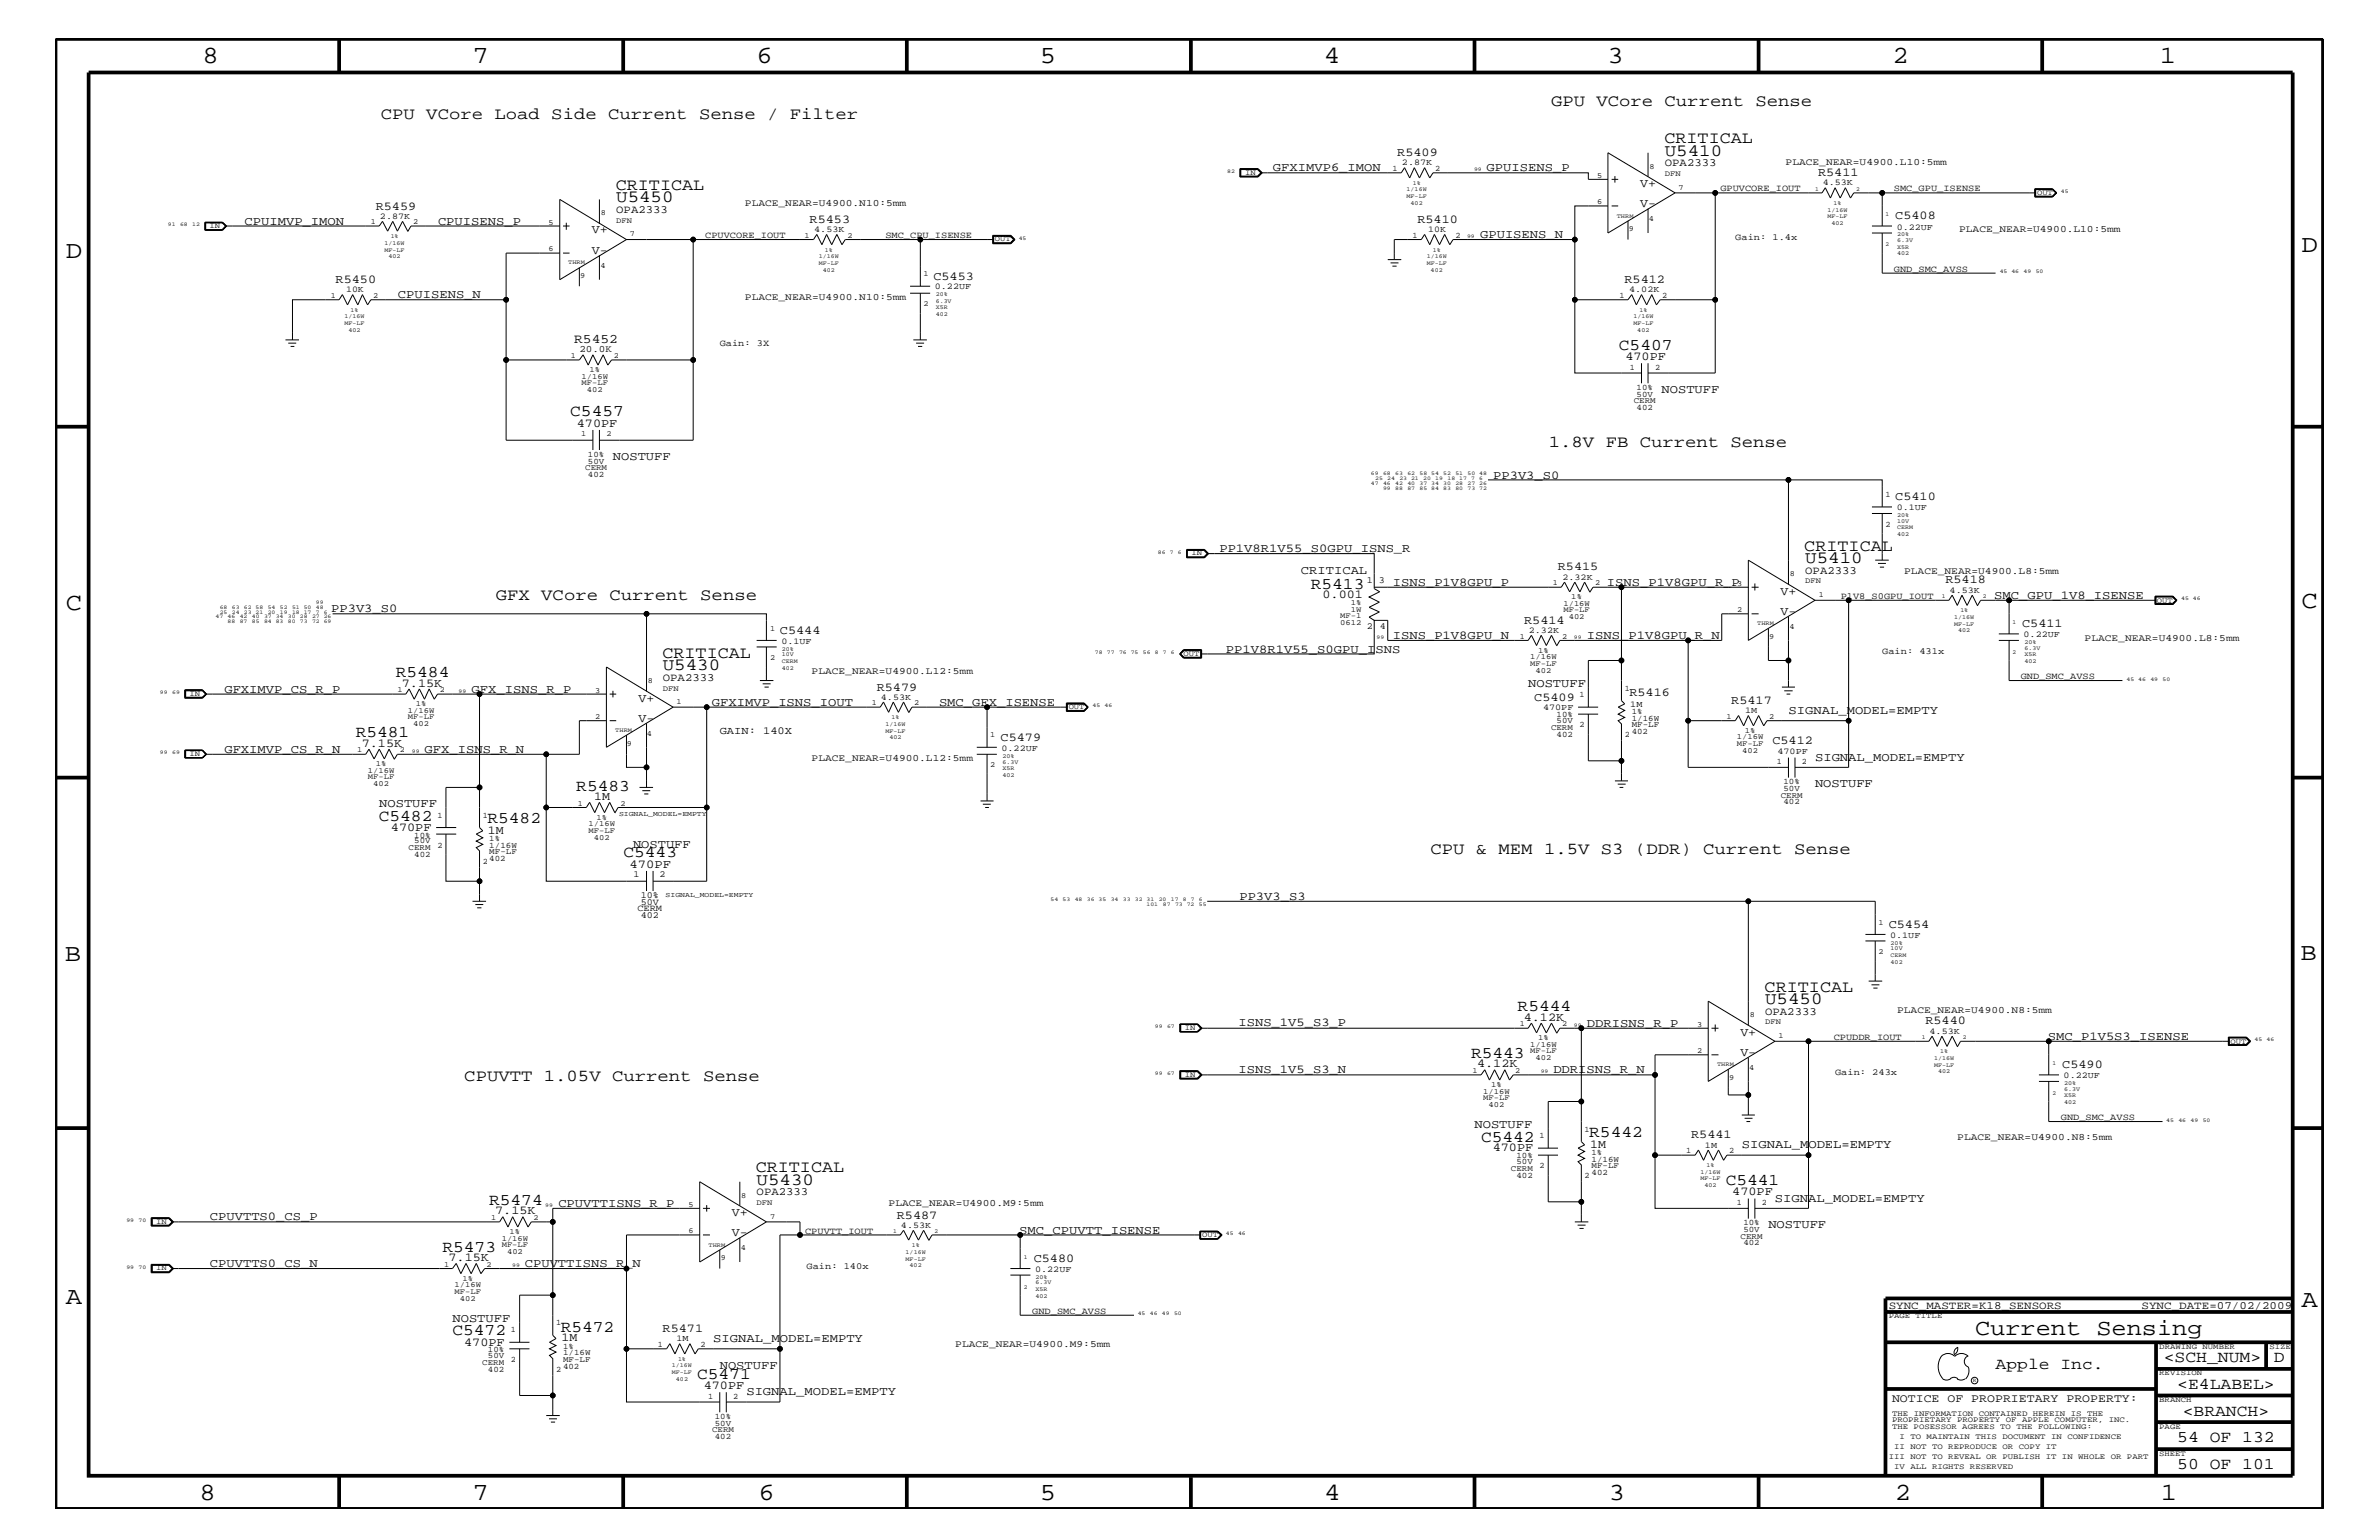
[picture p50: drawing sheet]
<svg xmlns="http://www.w3.org/2000/svg" width="432mm" height="279mm" viewBox="0 0 432 279" stroke-linecap="round" stroke-linejoin="round" font-family="sans-serif">
<defs><g id="words">
<g font-size="4.5">
<text x="36.7" y="11.5">8</text>
<text x="85.8" y="11.5">7</text>
<text x="137.3" y="11.5">6</text>
<text x="188.7" y="11.5">5</text>
<text x="240.3" y="11.5">4</text>
<text x="291.8" y="11.5">3</text>
<text x="343.5" y="11.5">2</text>
<text x="392" y="11.5">1</text>
<text x="11.9" y="46.8">D</text>
<text x="417.7" y="45.7">D</text>
<text x="11.9" y="110.6">C</text>
<text x="417.7" y="110.3">C</text>
<text x="11.8" y="174.3">B</text>
<text x="417.6" y="174.2">B</text>
<text x="11.9" y="236.7">A</text>
<text x="417.7" y="237.1">A</text>
<text x="36.2" y="272.1">8</text>
<text x="85.8" y="272.1">7</text>
<text x="137.7" y="272.1">6</text>
<text x="188.7" y="272.1">5</text>
<text x="240.4" y="272.1">4</text>
<text x="292" y="272.1">3</text>
<text x="343.9" y="272.1">2</text>
<text x="392.2" y="272.1">1</text>
</g>
<text font-size="4.1" x="358.5" y="242.3">Current Sensing</text>
<g font-size="3.1">
<text x="302.2" y="28.2">U5410</text>
<text x="111.8" y="36.7">U5450</text>
<text x="327.7" y="102.1">U5410</text>
<text x="120.3" y="121.5">U5430</text>
<text x="320.4" y="182.1">U5450</text>
<text x="137.3" y="214.9">U5430</text>
</g>
<g font-size="3">
<text x="69.1" y="21.6">CPU VCore Load Side Current Sense / Filter</text>
<text x="281.5" y="19.2">GPU VCore Current Sense</text>
<text x="302.1" y="26">CRITICAL</text>
<text x="111.8" y="34.5">CRITICAL</text>
<text x="293.8" y="63.4">C5407</text>
<text x="103.5" y="75.6">C5457</text>
<text x="281.1" y="81.1">1.8V FB Current Sense</text>
<text x="327.5" y="100">CRITICAL</text>
<text x="237.9" y="106.9">R5413</text>
<text x="90" y="108.9">GFX VCore Current Sense</text>
<text x="120.2" y="119.4">CRITICAL</text>
<text x="71.8" y="122.9">R5484</text>
<text x="64.6" y="133.8">R5481</text>
<text x="104.6" y="143.5">R5483</text>
<text x="68.7" y="149">C5482</text>
<text x="88.5" y="149.4">R5482</text>
<text x="113.2" y="155.6">C5443</text>
<text x="259.6" y="155">CPU &amp; MEM 1.5V S3 (DDR) Current Sense</text>
<text x="275.5" y="183.5">R5444</text>
<text x="320.3" y="180">CRITICAL</text>
<text x="267" y="192">R5443</text>
<text x="84.3" y="196.2">CPUVTT 1.05V Current Sense</text>
<text x="268.8" y="207.1">C5442</text>
<text x="288.5" y="206.4">R5442</text>
<text x="137.2" y="212.7">CRITICAL</text>
<text x="313.2" y="215">C5441</text>
<text x="88.8" y="218.6">R5474</text>
<text x="80.3" y="227.1">R5473</text>
<text x="82.1" y="242.3">C5472</text>
<text x="101.8" y="241.6">R5472</text>
<text x="126.5" y="250.1">C5471</text>
<text x="362.2" y="248.4">Apple Inc.</text>
<text x="392.7" y="247.1">&lt;SCH_NUM&gt;</text>
<text x="395.2" y="252">&lt;E4LABEL&gt;</text>
<text x="412.7" y="247.1">D</text>
<text x="396.2" y="256.8">&lt;BRANCH&gt;</text>
<text x="395.2" y="261.6">54 OF 132</text>
<text x="395.2" y="266.6">50 OF 101</text>
</g>
<text font-size="2.4" x="104.2" y="62.3">R5452</text>
<g font-size="2.2">
<text x="253.6" y="28.3">R5409</text>
<text x="231.1" y="31.1">GFXIMVP6_IMON</text>
<text x="269.8" y="31.1">GPUISENS_P</text>
<text x="297.7" y="33.9">V+</text>
<text x="330" y="31.9">R5411</text>
<text x="44.4" y="40.8">CPUIMVP_IMON</text>
<text x="68.2" y="38">R5459</text>
<text x="79.5" y="40.8">CPUISENS_P</text>
<text x="146.9" y="40.4">R5453</text>
<text x="257.3" y="40.4">R5410</text>
<text x="297.7" y="37.5">V-</text>
<text x="344" y="39.8">C5408</text>
<text x="107.4" y="42.4">V+</text>
<text x="107.4" y="46">V-</text>
<text x="268.6" y="43.2">GPUISENS_N</text>
<text x="60.9" y="51.3">R5450</text>
<text x="169.4" y="50.7">C5453</text>
<text x="294.9" y="51.3">R5412</text>
<text x="72.2" y="54.1">CPUISENS_N</text>
<text x="295" y="65.3">470PF</text>
<text x="301.6" y="71.3">NOSTUFF</text>
<text x="104.7" y="77.4">470PF</text>
<text x="111.3" y="83.5">NOSTUFF</text>
<text x="271" y="86.9">PP3V3_S0</text>
<text x="344" y="90.7">C5410</text>
<text x="221.3" y="100.2">PP1V8R1V55_S0GPU_ISNS_R</text>
<text x="236.1" y="104.1">CRITICAL</text>
<text x="252.8" y="106.3">ISNS_P1V8GPU_P</text>
<text x="282.7" y="103.5">R5415</text>
<text x="291.7" y="106.3">ISNS_P1V8GPU_R_P</text>
<text x="323.2" y="107.9">V+</text>
<text x="353.1" y="105.9">R5418</text>
<text x="60.1" y="111.1">PP3V3_S0</text>
<text x="240" y="108.6">0.001</text>
<text x="276.6" y="113.1">R5414</text>
<text x="323.2" y="111.5">V-</text>
<text x="361.9" y="108.7">SMC_GPU_1V8_ISENSE</text>
<text x="367" y="113.7">C5411</text>
<text x="141.6" y="115">C5444</text>
<text x="222.5" y="118.4">PP1V8R1V55_S0GPU_ISNS</text>
<text x="252.8" y="115.9">ISNS_P1V8GPU_N</text>
<text x="288" y="115.9">ISNS_P1V8GPU_R_N</text>
<text x="40.7" y="125.7">GFXIMVP_CS_R_P</text>
<text x="72.9" y="124.6">7.15K</text>
<text x="85.6" y="125.7">GFX_ISNS_R_P</text>
<text x="159.1" y="125.3">R5479</text>
<text x="277.4" y="124.7">NOSTUFF</text>
<text x="115.9" y="127.3">V+</text>
<text x="115.9" y="130.9">V-</text>
<text x="129.2" y="128">GFXIMVP_ISNS_IOUT</text>
<text x="170.4" y="128">SMC_GFX_ISENSE</text>
<text x="278.5" y="127.1">C5409</text>
<text x="295.7" y="126.4">R5416</text>
<text x="314.2" y="127.7">R5417</text>
<text x="324.6" y="129.6">SIGNAL_MODEL=EMPTY</text>
<text x="40.7" y="136.6">GFXIMVP_CS_R_N</text>
<text x="65.7" y="135.5">7.15K</text>
<text x="77" y="136.6">GFX_ISNS_R_N</text>
<text x="181.6" y="134.4">C5479</text>
<text x="321.7" y="135">C5412</text>
<text x="329.4" y="142.9">NOSTUFF</text>
<text x="329.4" y="138">SIGNAL_MODEL=EMPTY</text>
<text x="68.8" y="146.5">NOSTUFF</text>
<text x="107.9" y="145.1">1M</text>
<text x="71" y="150.7">470PF</text>
<text x="88.6" y="151.2">1M</text>
<text x="114.9" y="153.8">NOSTUFF</text>
<text x="114.3" y="157.4">470PF</text>
<text x="225" y="163.3">PP3V3_S3</text>
<text x="342.8" y="168.3">C5454</text>
<text x="276.6" y="185.2">4.12K</text>
<text x="349.5" y="185.9">R5440</text>
<text x="224.8" y="186.2">ISNS_1V5_S3_P</text>
<text x="288" y="186.3">DDRISNS_R_P</text>
<text x="315.9" y="187.9">V+</text>
<text x="315.9" y="191.5">V-</text>
<text x="371.7" y="188.7">SMC_P1V5S3_ISENSE</text>
<text x="224.8" y="194.7">ISNS_1V5_S3_N</text>
<text x="268.1" y="193.7">4.12K</text>
<text x="281.9" y="194.8">DDRISNS_R_N</text>
<text x="374.3" y="193.7">C5490</text>
<text x="267.6" y="204.7">NOSTUFF</text>
<text x="270.9" y="208.9">470PF</text>
<text x="288.6" y="208.2">1M</text>
<text x="307" y="206.5">R5441</text>
<text x="316.1" y="208.3">SIGNAL_MODEL=EMPTY</text>
<text x="38.1" y="221.3">CPUVTTS0_CS_P</text>
<text x="89.9" y="220.3">7.15K</text>
<text x="101.3" y="219">CPUVTTISNS_R_P</text>
<text x="132.8" y="220.6">V+</text>
<text x="162.8" y="221.1">R5487</text>
<text x="314.4" y="216.9">470PF</text>
<text x="322.2" y="218">SIGNAL_MODEL=EMPTY</text>
<text x="132.8" y="224.2">V-</text>
<text x="185" y="223.9">SMC_CPUVTT_ISENSE</text>
<text x="321" y="222.9">NOSTUFF</text>
<text x="38.1" y="229.8">CPUVTTS0_CS_N</text>
<text x="81.4" y="228.8">7.15K</text>
<text x="95.2" y="229.9">CPUVTTISNS_R_N</text>
<text x="187.6" y="229">C5480</text>
<text x="82.1" y="239.9">NOSTUFF</text>
<text x="84.2" y="244.1">470PF</text>
<text x="101.9" y="243.4">1M</text>
<text x="120.3" y="241.7">R5471</text>
<text x="129.5" y="243.5">SIGNAL_MODEL=EMPTY</text>
<text x="127.7" y="252">470PF</text>
<text x="130.6" y="248.4">NOSTUFF</text>
<text x="135.5" y="253.2">SIGNAL_MODEL=EMPTY</text>
</g>
<text font-size="2.1" x="343.4" y="254.4">NOTICE OF PROPRIETARY PROPERTY:</text>
<g font-size="2">
<text x="302.2" y="30.2">OPA2333</text>
<text x="111.8" y="38.6">OPA2333</text>
<text x="327.7" y="104.1">OPA2333</text>
<text x="120.3" y="123.5">OPA2333</text>
<text x="320.4" y="184.1">OPA2333</text>
<text x="137.3" y="216.9">OPA2333</text>
<text x="342.8" y="237.4">SYNC_MASTER=K18_SENSORS</text>
<text x="388.7" y="237.4">SYNC_DATE=07/02/2009</text>
</g>
<text font-size="1.9" x="130.6" y="133.2">GAIN: 140X</text>
<g font-size="1.8">
<text x="324.1" y="29.9">PLACE_NEAR=U4900.L10:5mm</text>
<text x="135.2" y="37.5">PLACE_NEAR=U4900.N10:5mm</text>
<text x="355.6" y="42">PLACE_NEAR=U4900.L10:5mm</text>
<text x="135.2" y="54.5">PLACE_NEAR=U4900.N10:5mm</text>
<text x="105.2" y="64">20.0K</text>
<text x="345.6" y="104.2">PLACE_NEAR=U4900.L8:5mm</text>
<text x="378.4" y="116.3">PLACE_NEAR=U4900.L8:5mm</text>
<text x="147.3" y="122.4">PLACE_NEAR=U4900.L12:5mm</text>
<text x="147.3" y="138.1">PLACE_NEAR=U4900.L12:5mm</text>
<text x="344.3" y="183.8">PLACE_NEAR=U4900.N8:5mm</text>
<text x="355.3" y="206.8">PLACE_NEAR=U4900.N8:5mm</text>
<text x="161.3" y="218.9">PLACE_NEAR=U4900.M9:5mm</text>
<text x="173.4" y="244.4">PLACE_NEAR=U4900.M9:5mm</text>
</g>
<g font-size="1.7">
<text x="312.3" y="34.7">GPUVCORE_IOUT</text>
<text x="343.7" y="34.7">SMC_GPU_ISENSE</text>
<text x="128" y="43.2">CPUVCORE_IOUT</text>
<text x="160.7" y="43.2">SMC_CPU_ISENSE</text>
<text x="315" y="43.5">Gain: 1.4x</text>
<text x="343.7" y="49.3">GND_SMC_AVSS</text>
<text x="130.6" y="62.9">Gain: 3X</text>
<text x="248.1" y="105.8">1</text>
<text x="250.3" y="105.8">3</text>
<text x="334.1" y="108.7">P1V8_S0GPU_IOUT</text>
<text x="248.1" y="114.2">2</text>
<text x="250.4" y="114.2">4</text>
<text x="341.6" y="118.6">Gain: 431x</text>
<text x="366.8" y="123.2">GND_SMC_AVSS</text>
<text x="115" y="159.2">1</text>
<text x="119.7" y="159.2">2</text>
<text x="115.7" y="165.3">CERM</text>
<text x="116.3" y="162.8">10%</text>
<text x="116.3" y="166.5">402</text>
<text x="116.3" y="164.1">50V</text>
<text x="332.8" y="188.7">CPUDDR_IOUT</text>
<text x="333.1" y="195">Gain: 243x</text>
<text x="374.1" y="203.2">GND_SMC_AVSS</text>
<text x="146.1" y="223.9">CPUVTT_IOUT</text>
<text x="146.4" y="230.2">Gain: 140x</text>
<text x="187.4" y="238.4">GND_SMC_AVSS</text>
</g>
<g font-size="1.6">
<text x="254.5" y="30">2.87K</text>
<text x="330.8" y="33.6">4.53K</text>
<text x="69" y="39.7">2.87K</text>
<text x="344.3" y="41.7">0.22UF</text>
<text x="147.8" y="42.1">4.53K</text>
<text x="259.2" y="42.1">10K</text>
<text x="62.8" y="53">10K</text>
<text x="169.7" y="52.5">0.22UF</text>
<text x="295.7" y="53">4.02K</text>
<text x="344.3" y="92.6">0.1UF</text>
<text x="283.6" y="105.2">2.32K</text>
<text x="353.9" y="107.6">4.53K</text>
<text x="141.8" y="116.8">0.1UF</text>
<text x="277.5" y="114.8">2.32K</text>
<text x="367.3" y="115.6">0.22UF</text>
<text x="159.9" y="127">4.53K</text>
<text x="280.1" y="128.9">470PF</text>
<text x="295.9" y="128.2">1M</text>
<text x="316.7" y="129.4">1M</text>
<text x="181.8" y="136.2">0.22UF</text>
<text x="322.6" y="136.8">470PF</text>
<text x="343.1" y="170.1">0.1UF</text>
<text x="350.2" y="187.6">4.53K</text>
<text x="374.6" y="195.6">0.22UF</text>
<text x="309.5" y="208.2">1M</text>
<text x="163.5" y="222.8">4.53K</text>
<text x="187.9" y="230.7">0.22UF</text>
<text x="122.8" y="243.4">1M</text>
</g>
<g font-size="1.5">
<text x="252.7" y="31">1</text>
<text x="260.5" y="31">2</text>
<text x="256.4" y="43.1">1</text>
<text x="264.2" y="43.1">2</text>
<text x="294" y="54">1</text>
<text x="301.7" y="54">2</text>
<text x="295.8" y="67.1">1</text>
<text x="297.1" y="70.7">10%</text>
<text x="297.1" y="72">50V</text>
<text x="300.4" y="67.1">2</text>
<text x="296.5" y="73.2">CERM</text>
<text x="297.1" y="74.4">402</text>
<text x="106.7" y="82.8">10%</text>
<text x="106.2" y="85.3">CERM</text>
<text x="106.7" y="84.1">50V</text>
<text x="106.7" y="86.5">402</text>
<text x="342.2" y="90.1">1</text>
<text x="342.2" y="95.6">2</text>
<text x="294.9" y="125.3">1</text>
<text x="282.5" y="130.2">10%</text>
<text x="282.5" y="131.3">50V</text>
<text x="286.7" y="126.5">1</text>
<text x="286.7" y="131.9">2</text>
<text x="296.2" y="130.8">1/16W</text>
<text x="296.2" y="131.9">MF-LF</text>
<text x="296.2" y="129.6">1%</text>
<text x="281.5" y="132.4">CERM</text>
<text x="282.5" y="133.6">402</text>
<text x="294.9" y="133.8">2</text>
<text x="296.2" y="133.2">402</text>
<text x="322.5" y="138.6">1</text>
<text x="323.7" y="142.3">10%</text>
<text x="323.7" y="143.5">50V</text>
<text x="327.1" y="138.6">2</text>
<text x="79.4" y="148.4">1</text>
<text x="87.6" y="148.4">1</text>
<text x="323.2" y="144.7">CERM</text>
<text x="323.7" y="145.9">402</text>
<text x="74.2" y="154.3">CERM</text>
<text x="75.2" y="153">50V</text>
<text x="75.2" y="155.5">402</text>
<text x="75.2" y="152">10%</text>
<text x="79.4" y="153.8">2</text>
<text x="88.8" y="155">MF-LF</text>
<text x="88.8" y="152.6">1%</text>
<text x="88.8" y="153.8">1/16W</text>
<text x="87.6" y="156.8">2</text>
<text x="88.8" y="156.2">402</text>
<text x="279.4" y="206.5">1</text>
<text x="287.6" y="205.3">1</text>
<text x="288.9" y="209.6">1%</text>
<text x="306.1" y="209.2">1</text>
<text x="313.9" y="209.2">2</text>
<text x="274.2" y="212.5">CERM</text>
<text x="275.3" y="211.3">50V</text>
<text x="275.3" y="213.6">402</text>
<text x="275.3" y="210.2">10%</text>
<text x="279.4" y="211.9">2</text>
<text x="287.6" y="213.8">2</text>
<text x="288.9" y="213.2">402</text>
<text x="288.9" y="211.9">MF-LF</text>
<text x="288.9" y="210.8">1/16W</text>
<text x="315.2" y="218.6">1</text>
<text x="319.8" y="218.6">2</text>
<text x="315.9" y="224.7">CERM</text>
<text x="316.4" y="223.5">50V</text>
<text x="316.4" y="222.3">10%</text>
<text x="316.4" y="225.9">402</text>
<text x="88.6" y="245.3">10%</text>
<text x="92.7" y="241.7">1</text>
<text x="100.9" y="240.5">1</text>
<text x="102.2" y="244.7">1%</text>
<text x="102.2" y="245.9">1/16W</text>
<text x="119.4" y="244.4">1</text>
<text x="127.2" y="244.4">2</text>
<text x="87.5" y="247.6">CERM</text>
<text x="88.6" y="246.4">50V</text>
<text x="88.6" y="248.9">402</text>
<text x="92.7" y="247.1">2</text>
<text x="100.9" y="248.9">2</text>
<text x="102.2" y="248.4">402</text>
<text x="102.2" y="247.1">MF-LF</text>
<text x="128.5" y="253.8">1</text>
<text x="129.8" y="257.4">10%</text>
<text x="133.1" y="253.8">2</text>
<text x="129.2" y="259.9">CERM</text>
<text x="129.8" y="258.7">50V</text>
<text x="129.8" y="261.1">402</text>
</g>
<g font-size="1.4">
<text x="226" y="31.7">IN</text>
<text x="289.9" y="32.3">5</text>
<text x="299.4" y="30.6">8</text>
<text x="302.2" y="31.9">DFN</text>
<text x="304.6" y="34.4">7</text>
<text x="369.7" y="35.3">OUT</text>
<text x="38" y="41.4">IN</text>
<text x="67.3" y="40.7">1</text>
<text x="75" y="40.7">2</text>
<text x="99.6" y="40.8">5</text>
<text x="109.1" y="39.1">8</text>
<text x="111.8" y="40.4">DFN</text>
<text x="289.9" y="37">6</text>
<text x="295.7" y="41.9">9</text>
<text x="299.3" y="40.2">4</text>
<text x="99.6" y="45.5">6</text>
<text x="114.3" y="42.9">7</text>
<text x="146" y="43.1">1</text>
<text x="153.8" y="43.1">2</text>
<text x="180.6" y="43.8">OUT</text>
<text x="105.3" y="50.5">9</text>
<text x="109" y="48.6">4</text>
<text x="167.6" y="50.2">1</text>
<text x="60" y="54">1</text>
<text x="67.7" y="54">2</text>
<text x="167.6" y="55.6">2</text>
<text x="103.6" y="64.9">1</text>
<text x="111.4" y="64.9">2</text>
<text x="105.5" y="68.7">1/16W</text>
<text x="105.5" y="69.9">MF-LF</text>
<text x="106.5" y="71.1">402</text>
<text x="107" y="67.5">1%</text>
<text x="105.5" y="79.2">1</text>
<text x="110.1" y="79.2">2</text>
<text x="216.2" y="100.8">IN</text>
<text x="281.9" y="106.1">1</text>
<text x="289.6" y="106.1">2</text>
<text x="315.3" y="106.3">3</text>
<text x="324.9" y="104.5">8</text>
<text x="327.7" y="105.9">DFN</text>
<text x="243.2" y="112.2">MF-1</text>
<text x="243.2" y="113.4">0612</text>
<text x="245.2" y="109.8">1%</text>
<text x="245.2" y="111">1W</text>
<text x="283.8" y="111.1">MF-LF</text>
<text x="283.8" y="109.9">1/16W</text>
<text x="284.7" y="112.3">402</text>
<text x="285.2" y="108.7">1%</text>
<text x="315.3" y="111">2</text>
<text x="330.1" y="108.3">1</text>
<text x="391.5" y="109.3">OUT</text>
<text x="139.8" y="114.4">1</text>
<text x="139.8" y="119.8">2</text>
<text x="214.8" y="119">OUT</text>
<text x="275.8" y="115.9">1</text>
<text x="277.7" y="119.6">1/16W</text>
<text x="279.2" y="118.4">1%</text>
<text x="283.5" y="115.9">2</text>
<text x="321.1" y="115.9">9</text>
<text x="324.8" y="114.1">4</text>
<text x="72.1" y="125.5">1</text>
<text x="79.8" y="125.5">2</text>
<text x="108" y="125.7">3</text>
<text x="117.6" y="123.9">8</text>
<text x="120.3" y="125.3">DFN</text>
<text x="277.7" y="120.8">MF-LF</text>
<text x="278.7" y="122">402</text>
<text x="34.4" y="126.3">IN</text>
<text x="74" y="129.3">1/16W</text>
<text x="74" y="130.5">MF-LF</text>
<text x="75" y="131.7">402</text>
<text x="75.5" y="128">1%</text>
<text x="108" y="130.4">2</text>
<text x="122.8" y="127.7">1</text>
<text x="158.2" y="128">1</text>
<text x="165.9" y="128">2</text>
<text x="194" y="128.7">OUT</text>
<text x="313.4" y="130.4">1</text>
<text x="321.1" y="130.4">2</text>
<text x="34.4" y="137.2">IN</text>
<text x="64.9" y="136.4">1</text>
<text x="72.6" y="136.4">2</text>
<text x="113.8" y="135.3">9</text>
<text x="117.4" y="133.5">4</text>
<text x="179.7" y="133.8">1</text>
<text x="315.3" y="135.3">MF-LF</text>
<text x="315.3" y="134.1">1/16W</text>
<text x="316.2" y="136.6">402</text>
<text x="316.7" y="133">1%</text>
<text x="66.8" y="140.2">1/16W</text>
<text x="66.8" y="141.4">MF-LF</text>
<text x="67.7" y="142.6">402</text>
<text x="68.2" y="139">1%</text>
<text x="179.7" y="139.2">2</text>
<text x="104.9" y="146.2">1</text>
<text x="106.8" y="149.9">1/16W</text>
<text x="108.2" y="148.7">1%</text>
<text x="112.6" y="146.2">2</text>
<text x="106.8" y="151.1">MF-LF</text>
<text x="107.8" y="152.3">402</text>
<text x="341" y="167.8">1</text>
<text x="341" y="173.2">2</text>
<text x="317.6" y="184.5">8</text>
<text x="320.4" y="185.9">DFN</text>
<text x="215.1" y="186.9">IN</text>
<text x="275.8" y="186.1">1</text>
<text x="277.7" y="191.1">MF-LF</text>
<text x="277.7" y="189.9">1/16W</text>
<text x="279.2" y="188.7">1%</text>
<text x="283.5" y="186.1">2</text>
<text x="308" y="186.3">3</text>
<text x="308" y="191">2</text>
<text x="322.8" y="188.3">1</text>
<text x="404.9" y="189.3">OUT</text>
<text x="215.1" y="195.4">IN</text>
<text x="267.3" y="194.7">1</text>
<text x="270.6" y="197.2">1%</text>
<text x="275" y="194.7">2</text>
<text x="278.7" y="192.3">402</text>
<text x="313.9" y="195.9">9</text>
<text x="317.5" y="194.1">4</text>
<text x="269.2" y="198.4">1/16W</text>
<text x="269.2" y="199.6">MF-LF</text>
<text x="270.2" y="200.9">402</text>
<text x="89.2" y="221.3">1</text>
<text x="96.9" y="221.3">2</text>
<text x="125" y="219">5</text>
<text x="134.5" y="217.3">8</text>
<text x="137.3" y="218.6">DFN</text>
<text x="139.8" y="221.1">7</text>
<text x="28.4" y="222">IN</text>
<text x="91.1" y="226.3">MF-LF</text>
<text x="91.1" y="225.1">1/16W</text>
<text x="92" y="227.5">402</text>
<text x="92.5" y="223.9">1%</text>
<text x="125" y="223.7">6</text>
<text x="134.5" y="226.9">4</text>
<text x="218.2" y="224.5">OUT</text>
<text x="28.4" y="230.5">IN</text>
<text x="80.6" y="229.8">1</text>
<text x="82.5" y="233.5">1/16W</text>
<text x="83.9" y="232.4">1%</text>
<text x="88.3" y="229.8">2</text>
<text x="130.8" y="228.6">9</text>
<text x="82.5" y="234.7">MF-LF</text>
<text x="83.5" y="236">402</text>
<text x="342.8" y="239.2">PAGE TITLE</text>
<text x="391.9" y="244.7">DRAWING NUMBER</text>
<text x="411.9" y="244.7">SIZE</text>
<text x="391.9" y="249.5">REVISION</text>
<text x="343.4" y="256.8">THE INFORMATION CONTAINED HEREIN IS THE</text>
<text x="391.9" y="254.4">BRANCH</text>
<text x="343.4" y="259.3">THE POSESSOR AGREES TO THE FOLLOWING:</text>
<text x="343.4" y="258">PROPRIETARY PROPERTY OF APPLE COMPUTER, INC.</text>
<text x="343.8" y="262.9">II NOT TO REPRODUCE OR COPY IT</text>
<text x="344.8" y="261.1">I TO MAINTAIN THIS DOCUMENT IN CONFIDENCE</text>
<text x="391.9" y="259.3">PAGE</text>
<text x="342.8" y="264.7">III NOT TO REVEAL OR PUBLISH IT IN WHOLE OR PART</text>
<text x="343.8" y="266.6">IV ALL RIGHTS RESERVED</text>
<text x="391.9" y="264.1">SHEET</text>
</g>
<g font-size="1.3">
<text x="112.4" y="148.1">SIGNAL_MODEL=EMPTY</text>
<text x="120.8" y="162.7">SIGNAL_MODEL=EMPTY</text>
</g>
<g font-size="1.1">
<text x="255.3" y="35.9">MF-LF</text>
<text x="255.3" y="34.7">1/16W</text>
<text x="256.4" y="33.6">1%</text>
<text x="329.4" y="34.7">1</text>
<text x="336.9" y="34.7">2</text>
<text x="256" y="37.2">402</text>
<text x="293.5" y="39.5">THRM</text>
<text x="331.7" y="38.4">1/16W</text>
<text x="331.7" y="39.6">MF-LF</text>
<text x="332.4" y="40.8">402</text>
<text x="332.8" y="37.2">1%</text>
<text x="342.2" y="39.2">1</text>
<text x="69.8" y="44.4">1/16W</text>
<text x="69.8" y="45.7">MF-LF</text>
<text x="70.5" y="46.8">402</text>
<text x="70.9" y="43.2">1%</text>
<text x="103.1" y="47.9">THRM</text>
<text x="148.6" y="46.8">1/16W</text>
<text x="149.7" y="45.7">1%</text>
<text x="259" y="46.8">1/16W</text>
<text x="260.1" y="45.7">1%</text>
<text x="342.2" y="44.6">2</text>
<text x="344.3" y="46.3">402</text>
<text x="344.3" y="42.9">20%</text>
<text x="344.3" y="45.2">X5R</text>
<text x="344.3" y="44">6.3V</text>
<text x="148.6" y="48">MF-LF</text>
<text x="149.4" y="49.3">402</text>
<text x="169.8" y="53.8">20%</text>
<text x="259" y="48">MF-LF</text>
<text x="259.7" y="49.3">402</text>
<text x="62.5" y="59">MF-LF</text>
<text x="62.5" y="57.8">1/16W</text>
<text x="63.6" y="56.6">1%</text>
<text x="169.8" y="54.9">6.3V</text>
<text x="169.8" y="56.1">X5R</text>
<text x="169.8" y="57.3">402</text>
<text x="296.5" y="57.8">1/16W</text>
<text x="296.5" y="59">MF-LF</text>
<text x="297.6" y="56.6">1%</text>
<text x="63.2" y="60.2">402</text>
<text x="297.2" y="60.2">402</text>
<text x="344.3" y="94.9">10V</text>
<text x="344.3" y="93.8">20%</text>
<text x="344.3" y="96">CERM</text>
<text x="344.3" y="97.3">402</text>
<text x="318.9" y="113.4">THRM</text>
<text x="352.5" y="108.6">1</text>
<text x="354.7" y="113.6">MF-LF</text>
<text x="354.7" y="112.3">1/16W</text>
<text x="355.8" y="111.1">1%</text>
<text x="359.9" y="108.6">2</text>
<text x="365.3" y="113.1">1</text>
<text x="141.9" y="119.1">10V</text>
<text x="141.9" y="118.1">20%</text>
<text x="355.4" y="114.8">402</text>
<text x="365.3" y="118.6">2</text>
<text x="367.5" y="116.8">20%</text>
<text x="367.5" y="119.1">X5R</text>
<text x="367.5" y="117.9">6.3V</text>
<text x="141.9" y="121.5">402</text>
<text x="141.9" y="120.3">CERM</text>
<text x="367.5" y="120.3">402</text>
<text x="160.7" y="131.7">1/16W</text>
<text x="161.8" y="130.5">1%</text>
<text x="111.7" y="132.9">THRM</text>
<text x="160.7" y="133">MF-LF</text>
<text x="161.5" y="134.1">402</text>
<text x="181.9" y="137.4">20%</text>
<text x="181.9" y="138.5">6.3V</text>
<text x="181.9" y="140.9">402</text>
<text x="181.9" y="139.7">X5R</text>
<text x="343.2" y="173.7">CERM</text>
<text x="343.2" y="172.4">10V</text>
<text x="343.2" y="171.4">20%</text>
<text x="343.2" y="174.9">402</text>
<text x="348.8" y="188.6">1</text>
<text x="352.2" y="191.1">1%</text>
<text x="356.3" y="188.6">2</text>
<text x="311.7" y="193.4">THRM</text>
<text x="351.1" y="193.6">MF-LF</text>
<text x="351.1" y="192.3">1/16W</text>
<text x="351.8" y="194.8">402</text>
<text x="372.5" y="193.2">1</text>
<text x="374.6" y="197.9">6.3V</text>
<text x="374.6" y="196.8">20%</text>
<text x="372.5" y="198.7">2</text>
<text x="374.6" y="200.3">402</text>
<text x="374.6" y="199.1">X5R</text>
<text x="308.7" y="214.2">MF-LF</text>
<text x="308.7" y="213">1/16W</text>
<text x="309.4" y="215.3">402</text>
<text x="309.8" y="211.7">1%</text>
<text x="128.6" y="226.2">THRM</text>
<text x="162.1" y="223.7">1</text>
<text x="164.4" y="227.5">1/16W</text>
<text x="165.5" y="226.3">1%</text>
<text x="169.6" y="223.7">2</text>
<text x="164.4" y="228.7">MF-LF</text>
<text x="165.1" y="229.9">402</text>
<text x="185.8" y="228.4">1</text>
<text x="185.8" y="233.8">2</text>
<text x="188" y="233">6.3V</text>
<text x="188" y="232">20%</text>
<text x="188" y="235.5">402</text>
<text x="188" y="234.3">X5R</text>
<text x="122" y="249.3">MF-LF</text>
<text x="122" y="248.1">1/16W</text>
<text x="122.7" y="250.6">402</text>
<text x="123.1" y="246.9">1%</text>
</g>
<g font-size="1">
<text x="222.8" y="31.4">82</text>
<text x="267.5" y="31.1">99</text>
<text x="374.1" y="35">45</text>
<text x="30.5" y="41">91</text>
<text x="32.7" y="41">68</text>
<text x="34.9" y="41">12</text>
<text x="184.9" y="43.5">45</text>
<text x="266.3" y="43.2">99</text>
<text x="363" y="49.6">45 46</text>
<text x="367.3" y="49.6">49</text>
<text x="369.5" y="49.6">50</text>
<text x="248.8" y="88">47</text>
<text x="248.8" y="86.2">69</text>
<text x="249.6" y="87.1">25</text>
<text x="251" y="88">46</text>
<text x="251" y="86.2">68</text>
<text x="251" y="88.8">99</text>
<text x="251.8" y="87.1">24</text>
<text x="253.2" y="88">42</text>
<text x="253.2" y="86.2">63</text>
<text x="253.2" y="88.8">88</text>
<text x="254" y="87.1">23 21</text>
<text x="255.4" y="88">40</text>
<text x="255.4" y="86.2">62</text>
<text x="255.4" y="88.8">87</text>
<text x="257.6" y="88">37 34</text>
<text x="257.6" y="86.2">58 54</text>
<text x="257.6" y="88.8">85 84</text>
<text x="258.3" y="87.1">20</text>
<text x="260.5" y="87.1">19</text>
<text x="262" y="88">30</text>
<text x="262" y="86.2">52</text>
<text x="262" y="88.8">83</text>
<text x="262.7" y="87.1">18 17</text>
<text x="264.2" y="88">28</text>
<text x="264.2" y="86.2">51</text>
<text x="264.2" y="88.8">80</text>
<text x="266.4" y="88">27 26</text>
<text x="266.4" y="86.2">50 48</text>
<text x="266.4" y="88.8">73 72</text>
<text x="267" y="87.1">7</text>
<text x="268.5" y="87.1">6</text>
<text x="210.1" y="100.4">86</text>
<text x="212.3" y="100.4">7</text>
<text x="213.8" y="100.4">6</text>
<text x="39.1" y="112.2">47</text>
<text x="39.9" y="111.4">25</text>
<text x="39.9" y="110.5">68</text>
<text x="41.3" y="112.2">46</text>
<text x="41.3" y="113.1">88</text>
<text x="42.1" y="111.4">24</text>
<text x="42.1" y="110.5">63</text>
<text x="43.5" y="112.2">42</text>
<text x="43.5" y="113.1">87</text>
<text x="44.3" y="111.4">23 21</text>
<text x="44.3" y="110.5">62 58</text>
<text x="45.7" y="112.2">40</text>
<text x="45.7" y="113.1">85</text>
<text x="47.9" y="112.2">37 34</text>
<text x="47.9" y="113.1">84 83</text>
<text x="48.6" y="111.4">20</text>
<text x="48.6" y="110.5">54</text>
<text x="50.8" y="111.4">19</text>
<text x="50.8" y="110.5">52</text>
<text x="52.2" y="112.2">30</text>
<text x="52.2" y="113.1">80</text>
<text x="53" y="111.4">18 17</text>
<text x="53" y="110.5">51 50</text>
<text x="54.4" y="112.2">28</text>
<text x="54.4" y="113.1">73</text>
<text x="56.6" y="112.2">27 26</text>
<text x="56.6" y="113.1">72 69</text>
<text x="57.3" y="111.4">7</text>
<text x="57.3" y="109.6">99</text>
<text x="57.3" y="110.5">48</text>
<text x="58.8" y="111.4">6</text>
<text x="395.9" y="108.9">45 46</text>
<text x="198.7" y="118.6">78</text>
<text x="200.9" y="118.6">77</text>
<text x="203.1" y="118.6">76 75</text>
<text x="207.4" y="118.6">56</text>
<text x="209.6" y="118.6">8</text>
<text x="211.1" y="118.6">7</text>
<text x="212.5" y="118.6">6</text>
<text x="249.9" y="115.9">99</text>
<text x="285.7" y="115.9">99</text>
<text x="29" y="125.9">99</text>
<text x="31.2" y="125.9">69</text>
<text x="83.2" y="125.7">99</text>
<text x="386" y="123.5">45 46</text>
<text x="390.3" y="123.5">49</text>
<text x="392.5" y="123.5">50</text>
<text x="198.3" y="128.3">45</text>
<text x="200.5" y="128.3">46</text>
<text x="29" y="136.8">99</text>
<text x="31.2" y="136.8">69</text>
<text x="74.8" y="136.6">99</text>
<text x="190.7" y="163.5">54</text>
<text x="192.9" y="163.5">53</text>
<text x="195.1" y="163.5">48</text>
<text x="197.3" y="163.5">36 35</text>
<text x="201.6" y="163.5">34</text>
<text x="203.8" y="163.5">33</text>
<text x="206" y="163.5">32 31</text>
<text x="208.1" y="164.4">101</text>
<text x="210.3" y="163.5">20</text>
<text x="211.1" y="164.4">87</text>
<text x="212.5" y="163.5">17</text>
<text x="213.3" y="164.4">73 72</text>
<text x="214.7" y="163.5">8</text>
<text x="216.2" y="163.5">7</text>
<text x="217.6" y="163.5">6</text>
<text x="217.6" y="164.4">55</text>
<text x="209.6" y="186.5">99</text>
<text x="211.8" y="186.5">67</text>
<text x="285.7" y="186.3">99</text>
<text x="409.2" y="188.9">45</text>
<text x="411.4" y="188.9">46</text>
<text x="209.6" y="195">99</text>
<text x="211.8" y="195">67</text>
<text x="279.7" y="194.8">99</text>
<text x="393.2" y="203.5">45</text>
<text x="395.4" y="203.5">46</text>
<text x="397.6" y="203.5">49</text>
<text x="399.8" y="203.5">50</text>
<text x="22.9" y="221.7">99</text>
<text x="25.1" y="221.7">70</text>
<text x="99" y="219">99</text>
<text x="222.5" y="224.1">45</text>
<text x="224.7" y="224.1">46</text>
<text x="22.9" y="230.2">99</text>
<text x="25.1" y="230.2">70</text>
<text x="93" y="229.9">99</text>
<text x="206.5" y="238.6">45</text>
<text x="208.7" y="238.6">46</text>
<text x="210.9" y="238.6">49</text>
<text x="213.1" y="238.6">50</text>
<text x="358.1" y="250.7">R</text>
</g>
</g></defs>
<g fill="none" stroke="#000" stroke-width=".18">
<path d="M108.8 36.2v4.4M225 30.6h3.3l.8 .8-.8 .7h-3.3zM225.2 30.8h3.1l.6 .6-.6 .5h-3.1zM228.3 30.7l.6 .7-.6 .6M228.3 30.7l.7 .7-.7 .6M228.3 30.7h-3.2v1.3h3.2M228.9 31.4h25.4l.6-1 1 1.9 .8-1.9 .9 1.9 1-1.9 .9 1.9 .6-.9h28.2v1.1h3.5M291.8 37.4h-6v17M292.5 32.5h1.2M292.5 37.4h1.2M293.1 31.9v1.2M299.1 27.7v4.3"/>
<path d="M299.1 37.9v4.4M304 35l-12.2-7.3v14.6l12.2-7.3h26.7l.6-.9 .9 1.8 .9-1.8 .9 1.8 .9-1.8 1 1.8 .6-.9h5.1M311.3 35v19.4h-10l-.6 .9-.9-1.8-.9 1.8-1-1.8-.9 1.8-.8-1.8-.7 .9h-9.7v13.3h12.1M369.3 34.2h3.2l.8 .8-.8 .8h-3.2zM369.5 35h-27.9v6M369.5 34.4h3l.6 .6-.6 .6h-3zM372.5 34.3h-3.1v1.4h3.1M372.5 34.3l.8 .7M372.5 34.3l.7 .7-.7 .7M373.3 35l-.8 .7M37.3 40.3v1.5M37.3 40.4h3.1l.6 .6"/>
<path d="M37.3 40.4v1.3M40.3 40.4l.7 .6M40.4 40.3h-3.2v1.5h3.2M40.4 40.3l.7 .7-.7 .8M41 41l-.7 .7M41 41l-.6 .7h-3.1M41 41h27.8l.6-.8 1 1.7 .9-1.7 .8 1.7 1-1.7 .9 1.7M91.9 54.4v10.9h13.3l.6-.9 1 1.8 .8-1.8 .9 1.8 1-1.8 .8 1.8 .7-.9h14.8M101.6 45.9h-9.7v8.5h-24.6l-.6 .9-.9-1.8-.9 1.8-.9-1.8-.9 1.8-1-1.8-.5 .9h-8.5v7.3M101.6 41h-27l-.6 1M102.2 41h1.2M102.2 45.9h1.2"/>
<path d="M102.8 40.4v1.3M105.2 48.5v3.4M108.8 46.3v4.4M113.7 43.5l-12.1-7.3v14.5l12.1-7.2h12.1v21.8M125.8 43.5h21.9l.6-1 .9 1.9 .8-1.9 1 1.9 .9-1.9 .9 1.9 .6-.9h26.9M165.2 53.2h3.6M165.2 51.9h3.6M167 43.5v8.4M167 53.2v8.5M180.2 42.7h3.3l.7 .8-.7 .7h-3.3zM180.3 42.8h3.2l.7 .7-.7 .6h-3.2zM180.3 42.9h3.1l.6 .6-.6 .6h-3.1"/>
<path d="M180.3 42.8v1.3M183.4 42.8l.7 .7-.7 .6M251.9 47.1h2.4M252.4 47.7h1.4M252.7 48.3h.8M285.8 43.5h-22.1l-.6 .9-.9-1.9-.9 1.9-.9-1.9-.9 1.9-.9-1.9-.6 1h-4.9v3.6M295.5 40.1v3.4M311.3 54.4v13.3h-12.2M339.8 41h3.6M339.8 42.3h3.6M341.6 42.3v7.3h20.6M51.8 61.7h2.5"/>
<path d="M52.3 62.3h1.5M52.7 62.9h.7M91.9 65.3v14.6h15.7M107.6 78v3.6M108.8 78v3.6M125.8 65.3v14.6h-17M165.8 61.7h2.4M166.3 62.3h1.4M166.6 62.9h.8M297.9 65.9v3.6M299.1 65.9v3.6M215.4 99.7h3.2l.8 .7-.8 .8h-3.2z"/>
<path d="M215.4 99.8h3.2M215.5 99.8v1.3M215.5 99.9h3l.6 .5M218.6 99.8l.6 .6-.6 .7M218.6 99.8l.7 .6-.7 .7M270.1 87.1h54.5v18.9M324.6 87.1h17v4.9M339.8 93.2h3.6M339.8 92h3.6M341.6 93.2v8.4M60.4 111.4h56.9v14M117.3 111.4h21.8v4.8"/>
<path d="M137.3 117.4h3.7M137.3 116.2h3.7M139.1 117.4v6.1M214.1 118.6l.8 .7M214.8 117.9h3.3v1.5h-3.3l-.7-.8zM214.9 118.1h3v1.1h-3l-.6-.6zM214.9 117.9l-.8 .7M215.4 101.1h3.2M218 117.9v1.4h-3.1M218 118h-3.1l-.7 .6 .7 .7M219.1 100.4h30.3v6.4l1 .6M219.1 100.4l-.6 .6h-3"/>
<path d="M249.4 106.5h34l.6-.9 .9 1.8 .9-1.8 1 1.8 .8-1.8 .9 1.8M250.4 107.4l-1.9 .9 1.9 .9-1.9 1 1.9 .8-1.9 1 .9 .6M282.5 117.1l-.9-1.8-.9 1.8-1-1.8-.8 1.8-.9-1.8-.6 .9h-25.5v-3.6h-2.5v6h-31.5M294.3 106.5v20.6l.6 .6-1.2 .6 1.2 .6-1.2 .7 1.2 .6-1.2 .6 .6 .5v10.4M294.3 119.8h-6v8.5M306.4 116.2v14.6h8.6l.6-1 .9 1.9 .8-1.9 1 1.9 .9-1.9 .9 1.9 .6-.9h14.8v8.4h-9.7M317.3 106.5h-28.2l-.6 1M317.3 111.4h-4.8v4.8h-29.4l-.6 1M317.9 106.5h1.3M317.9 111.4h1.3M318.5 105.9v1.2M321 114v5.8h3.6"/>
<path d="M324.6 111.9v12.8M329.4 108.9l-12.1-7.3v14.6l12.1-7.3h24.3l.6-.9 1 1.8 .8-1.8 .9 1.8 1-1.8 .9 1.8M335.5 108.9v21.9M340.4 101.6h2.4M340.9 102.2h1.4M341.2 102.9h.8M362.8 116.2h3.6M362.8 115h3.6M364.7 116.2v7.3h20.5M364.7 108.9v6.1M391.2 108.1h3.2l.7 .8-.7 .8h-3.2zM391.2 108.2h3.2"/>
<path d="M391.2 108.2v1.4h3.2l.6-.7M391.3 108.3h3l.7 .6-.7 .6h-3zM391.3 108.9h-31.8l-.6 1M394.4 108.2l.7 .7-.7 .8M394.4 108.2l.6 .7M33.5 125.2h3.2l.8 .7-.8 .8h-3.2zM33.6 126.5h3.1M33.6 125.2v1.4h3.1l.7-.7M33.6 136.1v1.4M33.6 125.3h3.1l.7 .6M33.6 137.4h3.1M33.6 136.2h3.1"/>
<path d="M33.7 136.2v1.2M36.7 136.1h-3.2v1.4h3.2M36.7 125.2l.7 .7M36.7 136.1l.8 .7-.8 .7M36.7 136.1l.7 .7M36.7 136.2l.7 .6M36.7 136.2l.6 .6M37.3 136.8h29.1l.6-.9 .9 1.8 .9-1.8 1 1.8 .8-1.8 .9 1.8M37.3 125.9l-.6 .6M37.3 125.9l-.6-.6h-3v1.2M37.3 125.9h36.4l.6-.9 .9 1.9 .9-1.9 .9 1.9 .9-1.9 .9 1.9 .6-1h30.7M37.3 136.8l-.6 .6"/>
<path d="M37.4 125.9l-.7 .6M37.4 136.8l-.7 .6M37.4 136.8l-.7 .7M87 125.9v24.2l.6 .6-1.2 .6 1.2 .7-1.2 .6 1.2 .6-1.2 .6 .6 .6v5.5h-6.1v-8.6M99.1 136.8v23.1h18.2M110.1 130.8h-4.9v6h-33.1l-.6 1M110.7 130.8h1.1M110.7 125.9h1.1M111.3 125.3v1.2M117.3 131.3v7.9h-3.6v-5.8M117.3 139.2v3.7M122.2 128.3l-12.1-7.3v14.6l12.1-7.3h37.6l.6-.9 .9 1.8 .8-1.8 1 1.8 .9-1.8 .9 1.8"/>
<path d="M128.3 128.3v18.2h-16.1l-.6 1M137.9 123.5h2.5M138.4 124.1h1.5M138.8 124.7h.7M177.3 136.8h3.6M177.3 135.6h3.6M179.2 128.3v7.3M179.2 136.8v8.5M193.5 127.5h3.3l.7 .8-.7 .8h-3.3zM193.6 127.7h3.2M193.7 127.7v1.2h3.1l.6-.6-.6-.6M193.7 128.3h-28.2l-.6 1"/>
<path d="M196.8 127.7l.6 .6M197.4 128.3l-.6 .7h-3.2M197.4 128.3l-.6 .8M197.4 128.3l-.6-.7h-3.2v1.5M286.4 128.3h3.7M286.4 129.6h3.7M288.3 129.6v8.4h6M306.4 130.8v8.4h18.2M323.4 124.7h2.4M323.9 125.3h1.5M324.3 125.9h.7M324.6 137.4v3.7"/>
<path d="M325.8 137.4v3.7M79.2 151.3h3.6M79.2 150.1h3.6M87 142.9h-6.1v7.2M87 159.9v3.6M99.1 146.5h7.3l.6-.9 1 1.8 .8-1.8 .9 1.8 1-1.8 .9 1.8M116.1 142.9h2.4M116.6 143.5h1.4M116.9 144h.8M117.3 158v3.7M118.5 158v3.7M128.3 146.5v13.4h-9.8"/>
<path d="M178 145.3h2.3M178.4 145.9h1.4M178.8 146.5h.7M293.1 141.7h2.4M293.6 142.3h1.5M294 142.9h.6M85.8 163.5h2.4M86.3 164.1h1.4M86.6 164.7h.8M219.1 163.5h121.3v6M317.3 163.5v22.5M338.6 170.7h3.6"/>
<path d="M338.6 169.5h3.6M339.2 178h2.4M339.7 178.7h1.4M340 179.3h.8M340.4 170.7v7.3M214.1 185.8h3.3l.8 .7-.8 .7h-3.3zM214.1 194.3h3.3l.8 .7-.8 .8h-3.3zM214.2 185.8v1.4M214.3 194.3v1.4M214.3 194.4h3l.6 .6M217.3 185.9h-3v1.2h3M217.3 185.9l.7 .6-.7 .6"/>
<path d="M217.3 185.8l.8 .7-.8 .7M217.3 194.3h-3.1v1.4h3.1M217.3 185.9l.6 .6M217.3 194.3l.7 .7-.7 .7M217.3 194.3l.8 .7-.8 .7M217.9 195h50.9l.7-.9 .8 1.8 1-1.8 .9 1.8 .9-1.8 .9 1.8 .7-.9h25.7M217.9 186.5l-.6 .6M217.9 186.5h59.5l.6-.9 .9 1.8 .8-1.8 1 1.8 .9-1.8 .9 1.8M217.9 195l-.6 .6h-3M287 186.5v13.3M310 186.5h-26.9l-.6 1M310 191.4h-9.6v18.2"/>
<path d="M310.6 186.5h1.3M310.6 191.4h1.3M311.3 185.9v1.2M313.7 194v4.7h3.6M317.3 191.9v10.4M322.2 188.9l-12.2-7.3v14.6l12.2-7.3h27.9l.6-.9 .9 1.9 .9-1.9 .9 1.9 .9-1.9 1 1.9M328.3 188.9v30.3h-9.8M370.1 196.2h3.6M370.1 195h3.6M371.9 188.9h-16l-.6 1M371.9 196.2v7.3h20.6M404.5 188.2h3.3l.7 .7-.7 .8h-3.3z"/>
<path d="M404.6 188.9h-32.7v6.1M404.6 188.3h3.1l.6 .6-.6 .6h-3.1zM407.7 188.2l.6 .7-.6 .7h-3.2M407.7 188.2l.7 .7-.7 .8M407.7 188.2h-3.2v1.5M127 219.2h-26.7v2.5h-3.9l-.6 .9-.9-1.8-.9 1.8-1-1.8-.8 1.8-.9-1.8-.6 .9h-59.5M127.6 219.2h1.3M128.3 218.6v1.2M134.3 214.4v4.3M279.1 209.6h3.7M279.1 208.3h3.7M281 208.3v-8.5h6v7.3l.6 .6-1.2 .6 1.2 .6-1.2 .7 1.2 .6-1.2 .6 .6 .6v10.3"/>
<path d="M281 209.6v8.4h6M316.1 202.3h2.4M316.7 202.9h1.4M317 203.5h.7M317.3 217.5v3.6M318.5 217.5v3.6M328.3 209.6h-14.9l-.6 .9-.9-1.9-.9 1.9-1-1.9-.8 1.9-.9-1.9-.6 1h-7.3v9.6h16.9M27.4 220.9h3.3l.8 .8-.8 .7h-3.3zM27.4 229.4h3.3l.8 .8-.8 .7h-3.3zM27.6 221v1.4M27.6 229.5v1.3M27.6 221.1h3l.6 .6"/>
<path d="M27.6 229.6h3l.6 .6M30.6 221l.7 .7-.7 .7M30.6 221l.8 .7-.8 .7M30.6 221h-3.1v1.4h3.1M30.6 229.5h-3.1v1.3h3.1M30.6 229.5l.7 .7-.7 .6M30.6 229.5l.8 .7-.8 .6M31.2 221.7l-.6 .6h-3M31.2 230.2l-.6 .5h-3M31.2 230.2h50.9l.7-1 .9 1.9 .9-1.9 .9 1.9 .9-1.9 .9 1.9 .7-.9h25.7M100.3 221.7v20.6l.6 .6-1.2 .6 1.2 .6-1.2 .6 1.2 .6-1.2 .6 .6 .6v10.3M100.3 235h-6v8.5"/>
<path d="M113.7 230.2v24.2h16.9M127 224.1h-13.3v6.1M127.6 224.1h1.3M130.6 226.8v3.4M134.3 224.6v4.4M139.1 221.7l-12.1-7.3v14.6l12.1-7.3h6.1v2.4M168.6 225l-1-1.8-.9 1.8-.9-1.8-.9 1.8-.9-1.8-.6 .9h-21.8v30.3h-9.8M183.4 231.3h3.6M183.4 230.2h3.6M185.2 224.1h-16l-.6 1M185.2 231.3v7.3h20.6M217.8 223.4h3.3l.7 .7-.7 .7h-3.3z"/>
<path d="M217.8 224.7h3.2M217.8 223.4v1.4M217.8 223.5h3.2M217.9 224.1h-32.7v6.1M217.9 223.5v1.2M221 223.4l.7 .7-.7 .7M221 223.5l.7 .6-.7 .6M221 223.5l.6 .6-.6 .6M285.8 221.7h2.5M286.3 222.3h1.5M286.7 222.9h.7M92.5 244.7h3.6"/>
<path d="M92.5 243.5h3.6M94.3 244.7v8.5h6M99.1 256.8h2.5M99.7 257.4h1.4M100 258h.8M113.7 244.7h7.3l.6-.9 .9 1.8 .9-1.8 .9 1.8 .9-1.8 1 1.8 .5-.9h14.9M130.6 252.6v3.6M131.8 252.6v3.6M352.3 246.1a1.69 1.69 0 0 1 2.5 0 1.72 1.72 0 0 1 2.4 0M352.4 246a3.2 3.2 0 0 0 .4 4.3l.8 .1 .4-.2M354 250.2l.7-.3 .7 .3M355.2 250.2l.7 .2 .7-.2"/>
<path d="M355.3 244.4v.3a1.18 1.18 0 0 1-.6 1.1M355.4 244.4a.99 .99 0 0 0-.6 1.4M357.2 246a1.04 1.04 0 0 0-.7 1 1.04 1.04 0 0 0 .7 1M357.3 248l.1 .7a2.11 2.11 0 0 1-.6 1.5"/>
<circle cx="311.3" cy="35" r=".42"/>
<circle cx="341.6" cy="35" r=".42"/>
<circle cx="91.9" cy="54.4" r=".42"/>
<circle cx="125.8" cy="43.5" r=".42"/>
<circle cx="167" cy="43.5" r=".42"/>
<circle cx="285.8" cy="54.4" r=".42"/>
<circle cx="285.8" cy="43.5" r=".42"/>
<circle cx="311.3" cy="54.4" r=".42"/>
<circle cx="91.9" cy="65.3" r=".42"/>
<circle cx="125.8" cy="65.3" r=".42"/>
<circle cx="324.6" cy="87.1" r=".42"/>
<circle cx="117.3" cy="111.4" r=".42"/>
<circle cx="294.3" cy="119.8" r=".42"/>
<circle cx="294.3" cy="106.5" r=".42"/>
<circle cx="306.4" cy="116.2" r=".42"/>
<circle cx="324.6" cy="119.8" r=".42"/>
<circle cx="335.5" cy="108.9" r=".42"/>
<circle cx="364.7" cy="108.9" r=".42"/>
<circle cx="87" cy="125.9" r=".42"/>
<circle cx="99.1" cy="136.8" r=".42"/>
<circle cx="117.3" cy="139.2" r=".42"/>
<circle cx="128.3" cy="128.3" r=".42"/>
<circle cx="179.2" cy="128.3" r=".42"/>
<circle cx="294.3" cy="138" r=".42"/>
<circle cx="306.4" cy="130.8" r=".42"/>
<circle cx="335.5" cy="130.8" r=".42"/>
<circle cx="87" cy="142.9" r=".42"/>
<circle cx="87" cy="159.9" r=".42"/>
<circle cx="99.1" cy="146.5" r=".42"/>
<circle cx="128.3" cy="146.5" r=".42"/>
<circle cx="317.3" cy="163.5" r=".42"/>
<circle cx="287" cy="199.8" r=".42"/>
<circle cx="287" cy="186.5" r=".42"/>
<circle cx="300.4" cy="195" r=".42"/>
<circle cx="317.3" cy="198.7" r=".42"/>
<circle cx="328.3" cy="188.9" r=".42"/>
<circle cx="371.9" cy="188.9" r=".42"/>
<circle cx="287" cy="218" r=".42"/>
<circle cx="300.4" cy="209.6" r=".42"/>
<circle cx="328.3" cy="209.6" r=".42"/>
<circle cx="100.3" cy="235" r=".42"/>
<circle cx="100.3" cy="221.7" r=".42"/>
<circle cx="113.7" cy="230.2" r=".42"/>
<circle cx="145.2" cy="224.1" r=".42"/>
<circle cx="185.2" cy="224.1" r=".42"/>
<circle cx="100.3" cy="253.2" r=".42"/>
<circle cx="113.7" cy="244.7" r=".42"/>
<circle cx="141.6" cy="244.7" r=".42"/>
<circle cx="358.4" cy="250.5" r=".59"/>
</g>
<g fill="none" stroke="#000" stroke-width=".68" stroke-linecap="butt">
<path d="M10.1 7.1h411.5v266.7h-411.5zM16.1 13.2h400v254.5h-400zM61.6 7.1v6.1M113.1 7.1v6.1M164.6 7.1v6.1M216.2 7.1v6.1M267.6 7.1v6.1M319.2 7.1v6.1M370.7 7.1v6.1M10.1 77.4h6M416.1 77.4h5.5M10.1 141.1h6"/>
<path d="M416.1 141.1h5.5M10.1 204.7h6M416.1 204.7h5.5M342.2 238h73.9M416.1 235.6h-73.9v32.1M342.2 243.5h73.9M342.2 252h49.1M391.3 243.5v24.2M391.3 258h24.8M391.3 253.2h24.8M391.3 248.4h24.8M411.3 243.5v4.9"/>
<path d="M61.6 267.7v6.1M113.1 267.7v6.1M164.6 267.7v6.1M216.2 268v5.8M267.6 267.7v6.1M319.2 267.7v6.1M370.7 267.7v6.1M391.3 262.9h24.8"/>
</g>
<g fill="#000">
<circle cx="311.3" cy="35" r=".42"/>
<circle cx="341.6" cy="35" r=".42"/>
<circle cx="91.9" cy="54.4" r=".42"/>
<circle cx="125.8" cy="43.5" r=".42"/>
<circle cx="167" cy="43.5" r=".42"/>
<circle cx="285.8" cy="54.4" r=".42"/>
<circle cx="285.8" cy="43.5" r=".42"/>
<circle cx="311.3" cy="54.4" r=".42"/>
<circle cx="91.9" cy="65.3" r=".42"/>
<circle cx="125.8" cy="65.3" r=".42"/>
<circle cx="324.6" cy="87.1" r=".42"/>
<circle cx="117.3" cy="111.4" r=".42"/>
<circle cx="294.3" cy="119.8" r=".42"/>
<circle cx="294.3" cy="106.5" r=".42"/>
<circle cx="306.4" cy="116.2" r=".42"/>
<circle cx="324.6" cy="119.8" r=".42"/>
<circle cx="335.5" cy="108.9" r=".42"/>
<circle cx="364.7" cy="108.9" r=".42"/>
<circle cx="87" cy="125.9" r=".42"/>
<circle cx="99.1" cy="136.8" r=".42"/>
<circle cx="117.3" cy="139.2" r=".42"/>
<circle cx="128.3" cy="128.3" r=".42"/>
<circle cx="179.2" cy="128.3" r=".42"/>
<circle cx="294.3" cy="138" r=".42"/>
<circle cx="306.4" cy="130.8" r=".42"/>
<circle cx="335.5" cy="130.8" r=".42"/>
<circle cx="87" cy="142.9" r=".42"/>
<circle cx="87" cy="159.9" r=".42"/>
<circle cx="99.1" cy="146.5" r=".42"/>
<circle cx="128.3" cy="146.5" r=".42"/>
<circle cx="317.3" cy="163.5" r=".42"/>
<circle cx="287" cy="199.8" r=".42"/>
<circle cx="287" cy="186.5" r=".42"/>
<circle cx="300.4" cy="195" r=".42"/>
<circle cx="317.3" cy="198.7" r=".42"/>
<circle cx="328.3" cy="188.9" r=".42"/>
<circle cx="371.9" cy="188.9" r=".42"/>
<circle cx="287" cy="218" r=".42"/>
<circle cx="300.4" cy="209.6" r=".42"/>
<circle cx="328.3" cy="209.6" r=".42"/>
<circle cx="100.3" cy="235" r=".42"/>
<circle cx="100.3" cy="221.7" r=".42"/>
<circle cx="113.7" cy="230.2" r=".42"/>
<circle cx="145.2" cy="224.1" r=".42"/>
<circle cx="185.2" cy="224.1" r=".42"/>
<circle cx="100.3" cy="253.2" r=".42"/>
<circle cx="113.7" cy="244.7" r=".42"/>
<circle cx="141.6" cy="244.7" r=".42"/>
</g>
<use href="#words"/>
</svg>
